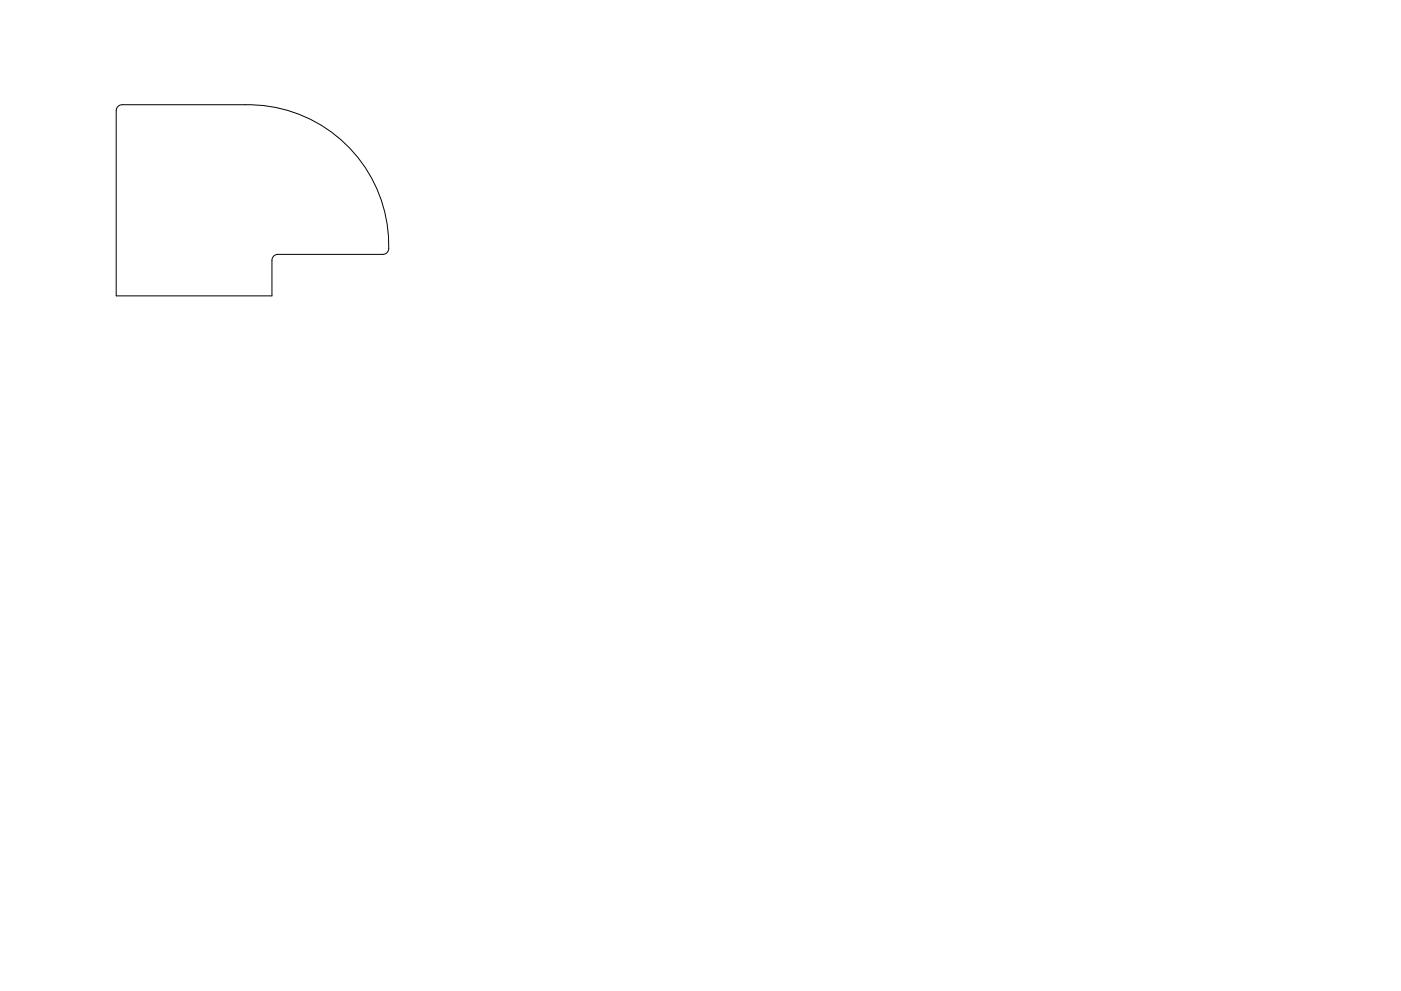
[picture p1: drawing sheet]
<svg xmlns="http://www.w3.org/2000/svg" width="297mm" height="210mm" viewBox="0 0 297 210" stroke-linecap="round" stroke-linejoin="round" font-family="sans-serif">
<path d="M25 22.6l.9-.4h26.1a29.7 29.7 0 0 1 30.3 31l-.4 .5-.7 .3h-22.3a1.27 1.27 0 0 0-1.2 1.2v7.6h-33.1v-39.3z" fill="none" stroke="#000" stroke-width=".21"/>
</svg>
